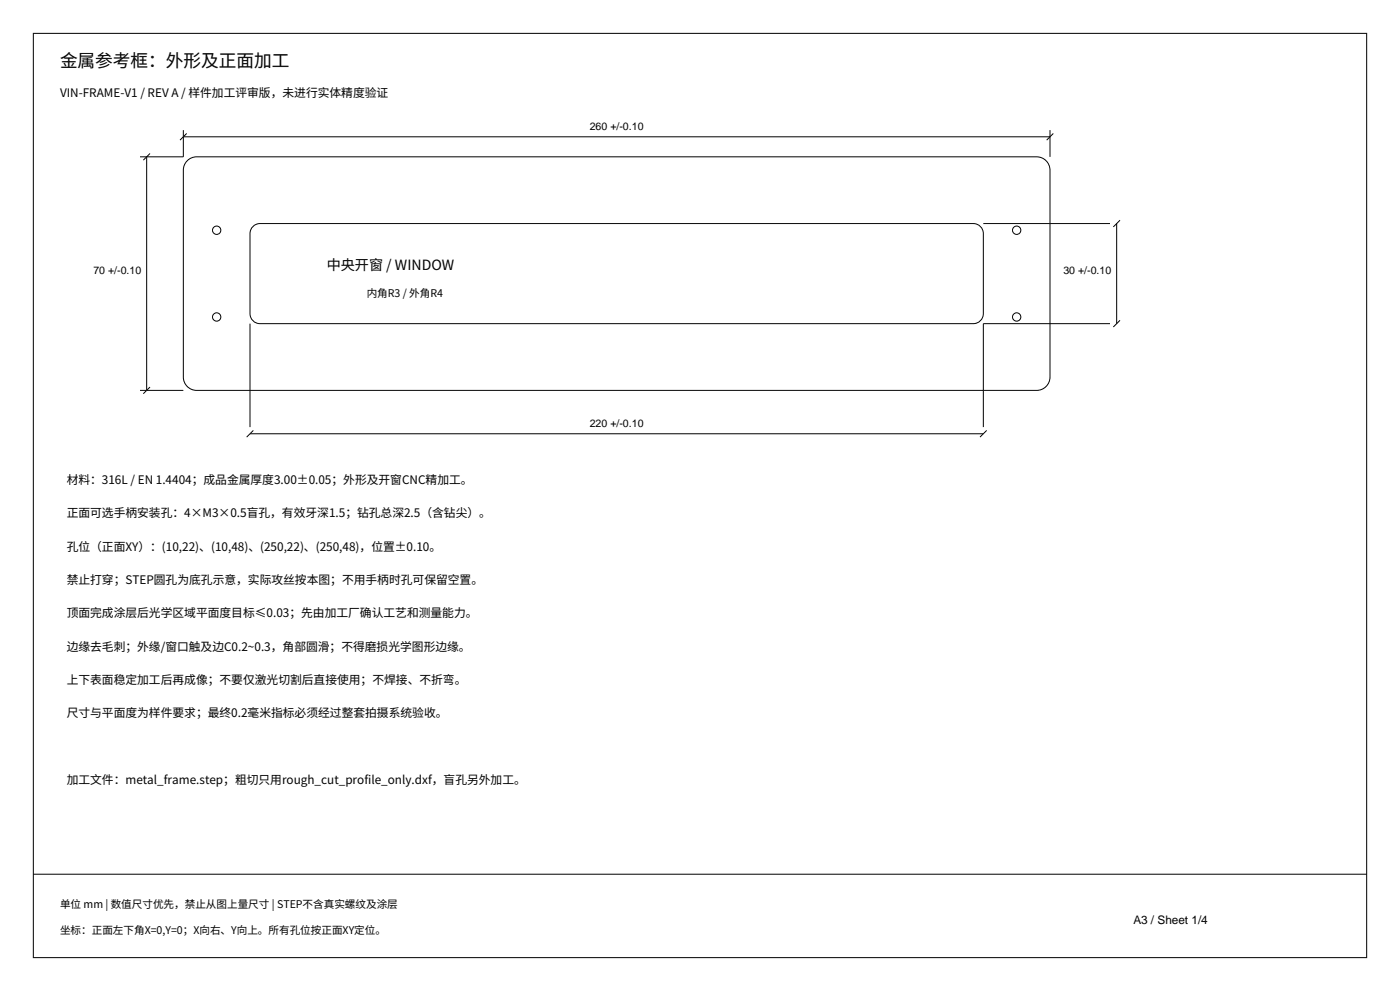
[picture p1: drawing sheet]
<svg xmlns="http://www.w3.org/2000/svg" width="420mm" height="297mm" viewBox="0 0 420 297" stroke-linecap="round" stroke-linejoin="round" font-family="sans-serif">
<defs><g id="words">
<text font-size="5.3" x="18" y="20">金属参考框：外形及正面加工</text>
<text font-size="4.2" x="98" y="81">中央开窗 / WINDOW</text>
<g font-size="3.5">
<text x="18" y="29">VIN-FRAME-V1 / REV A / 样件加工评审版，未进行实体精度验证</text>
<text x="20" y="145">材料：316L / EN 1.4404；成品金属厚度3.00±0.05；外形及开窗CNC精加工。</text>
<text x="20" y="155">正面可选手柄安装孔：4×M3×0.5盲孔，有效牙深1.5；钻孔总深2.5（含钻尖）。</text>
<text x="20" y="165">孔位（正面XY）：(10,22)、(10,48)、(250,22)、(250,48)，位置±0.10。</text>
<text x="20" y="175">禁止打穿；STEP圆孔为底孔示意，实际攻丝按本图；不用手柄时孔可保留空置。</text>
<text x="20" y="185">顶面完成涂层后光学区域平面度目标≤0.03；先由加工厂确认工艺和测量能力。</text>
<text x="20" y="195">边缘去毛刺；外缘/窗口触及边C0.2~0.3，角部圆滑；不得磨损光学图形边缘。</text>
<text x="20" y="205">上下表面稳定加工后再成像；不要仅激光切割后直接使用；不焊接、不折弯。</text>
<text x="20" y="215">尺寸与平面度为样件要求；最终0.2毫米指标必须经过整套拍摄系统验收。</text>
<text x="20" y="235">加工文件：metal_frame.step；粗切只用rough_cut_profile_only.dxf，盲孔另外加工。</text>
<text x="340" y="277">A3 / Sheet 1/4</text>
</g>
<g font-size="3.2">
<text x="176.9" y="39">260 +/-0.10</text>
<text x="28" y="82">70 +/-0.10</text>
<text x="319" y="82">30 +/-0.10</text>
<text x="110" y="89">内角R3 / 外角R4</text>
<text x="176.9" y="128">220 +/-0.10</text>
<text x="18" y="272">单位 mm | 数值尺寸优先，禁止从图上量尺寸 | STEP不含真实螺纹及涂层</text>
<text x="18" y="280">坐标：正面左下角X=0,Y=0；X向右、Y向上。所有孔位按正面XY定位。</text>
</g>
</g></defs>
<g fill="none" stroke="#000" stroke-width=".3">
<path d="M10 10h400v277h-400zM55 39v8h-13M315 39v8M44 47v70M45 46l-2 2M55 41h260M56 40l-2 2M56.2 48.2a4 4 0 0 1 2.8-1.2h252a4 4 0 0 1 4 4v62a4 4 0 0 1-4 4h-252a4 4 0 0 1-4-4v-62a4 4 0 0 1 1.2-2.8zM316 40l-2 2M75.7 68.1a2.99 2.99 0 0 1 2.3-1.1h214a3 3 0 0 1 3 3v24a3 3 0 0 1-3 3h-214a3 3 0 0 1-3-3v-24l.1-.7zM295 67h38M335 67v30"/>
<path d="M336 66l-2 2M75 97v31M333 97h-38v31M336 96l-2 2M42 117h13M45 116l-2 2M75 130h220M76 129l-2 2M296 129l-2 2M10 262h400"/>
<circle cx="65" cy="69" r="1.25"/>
<circle cx="305" cy="69" r="1.25"/>
<circle cx="65" cy="95" r="1.25"/>
<circle cx="305" cy="95" r="1.25"/>
</g>
<use href="#words"/>
</svg>
